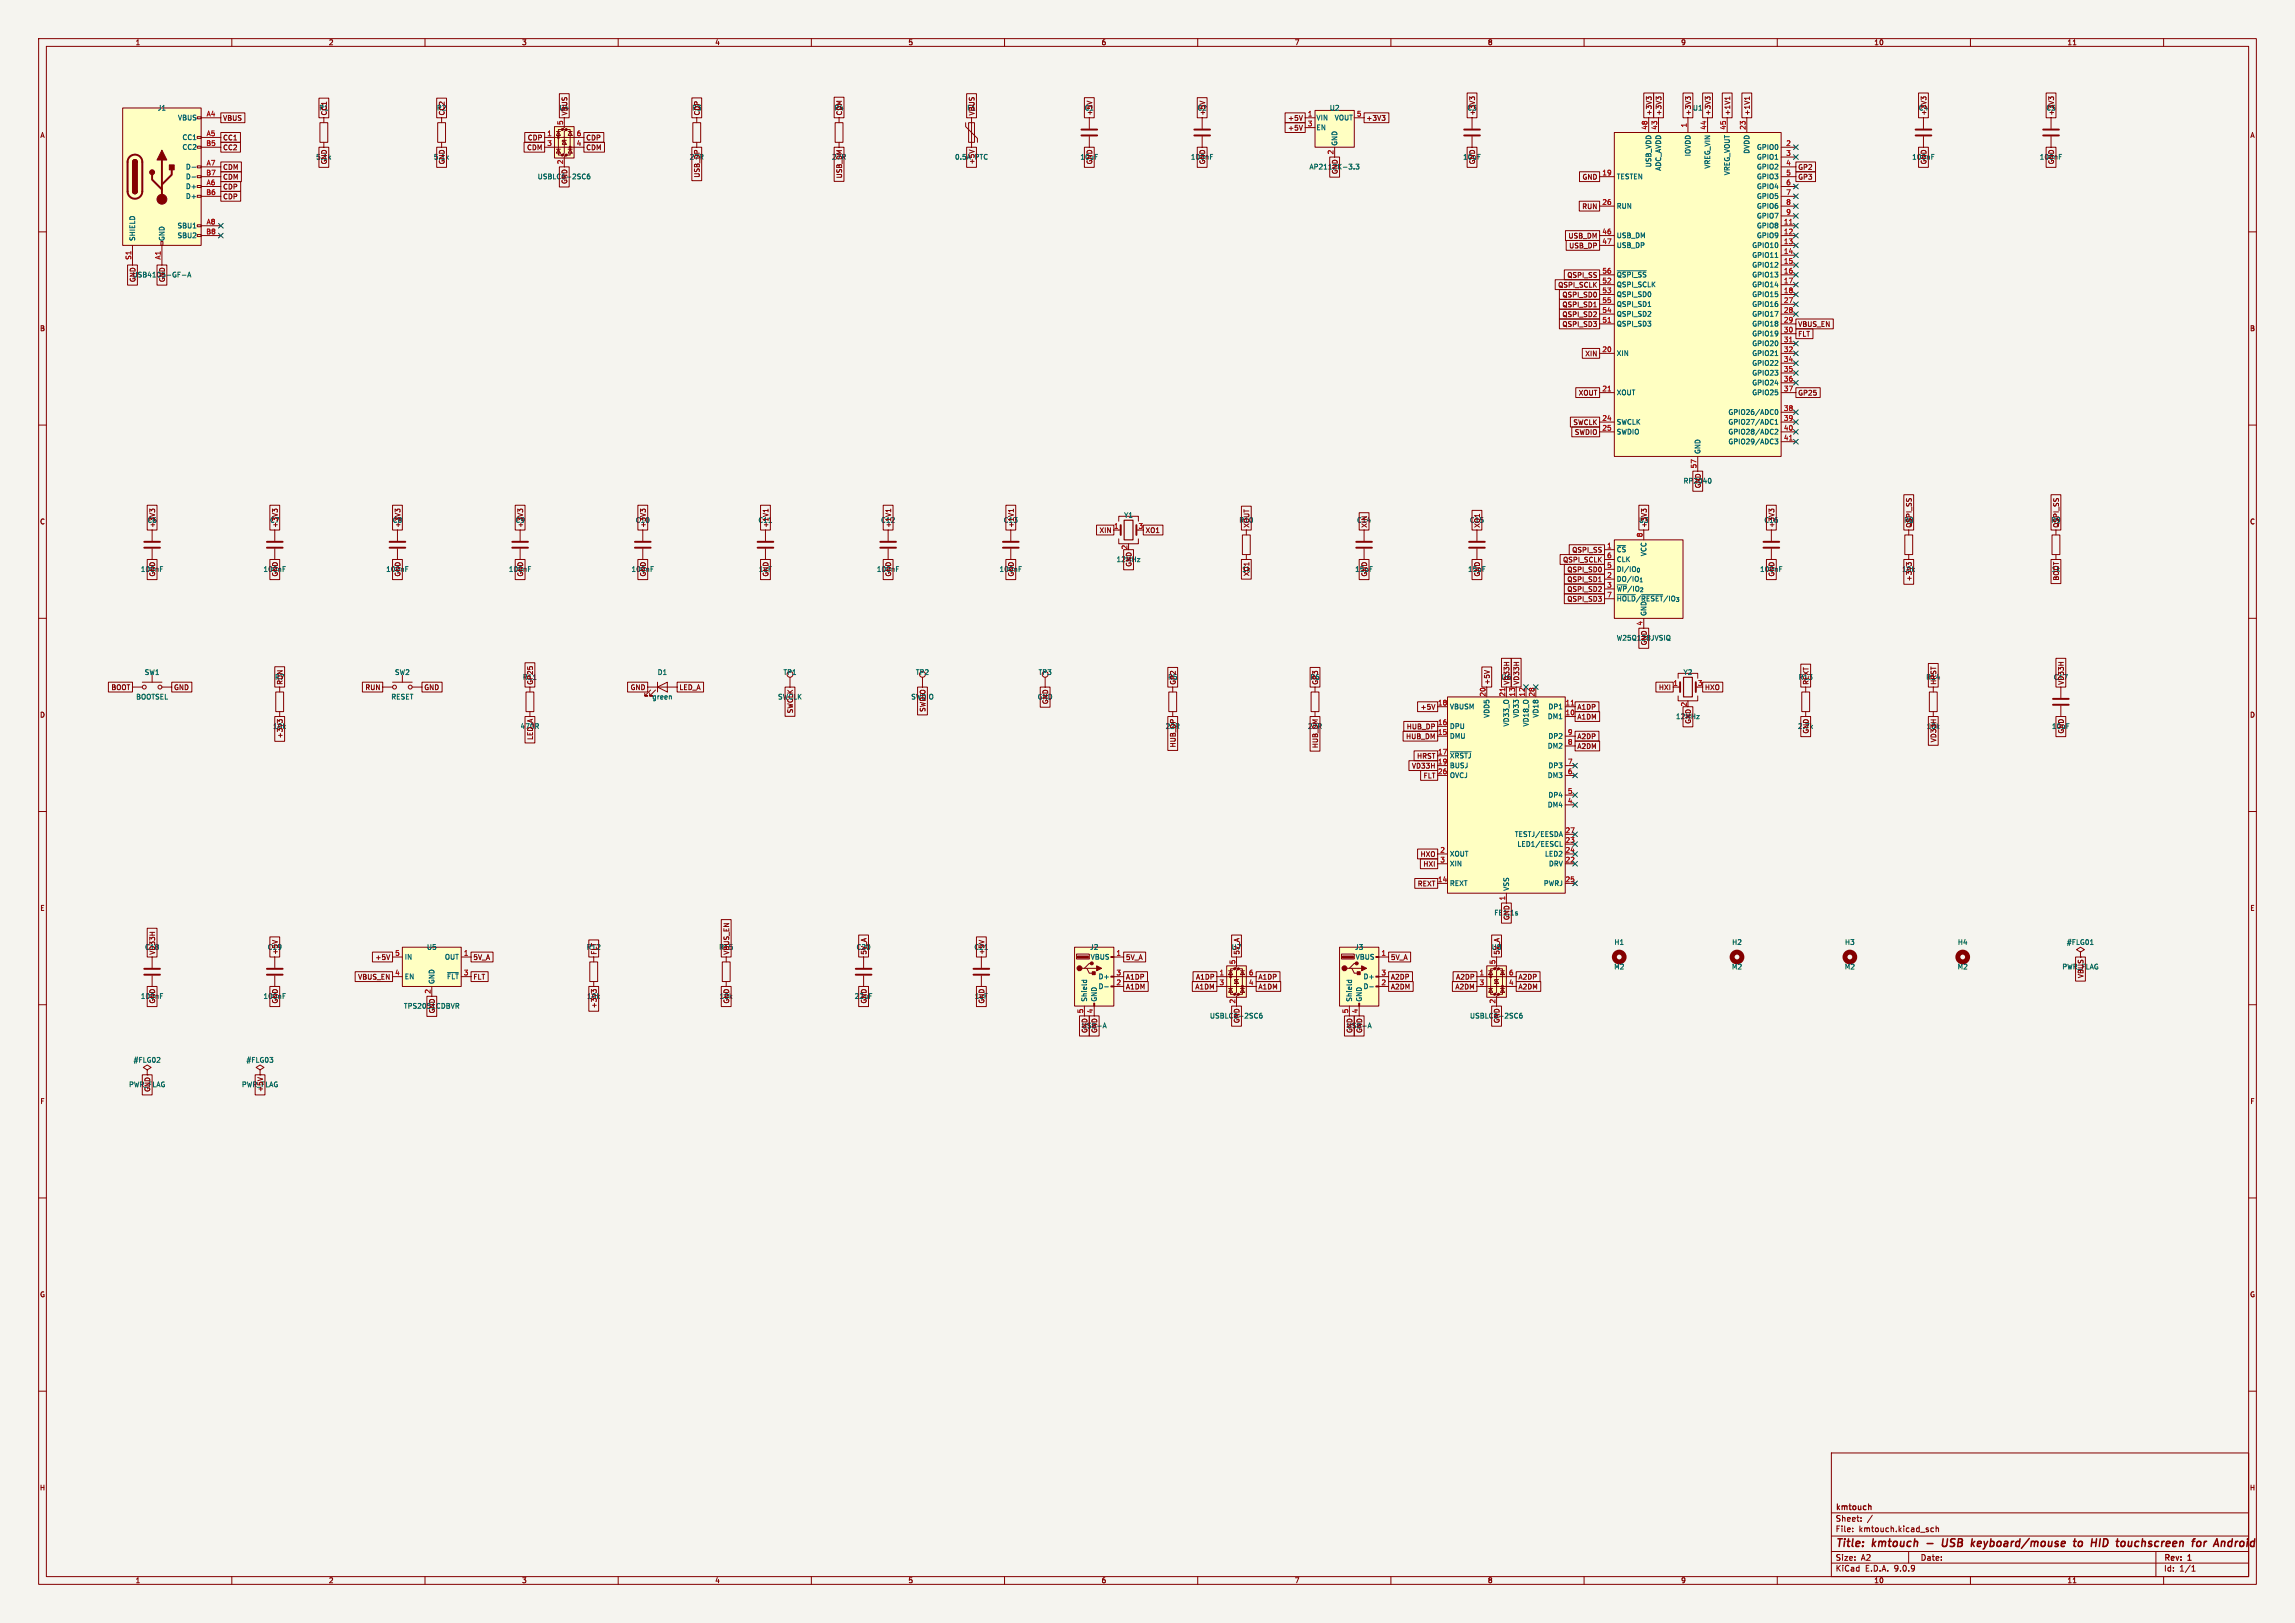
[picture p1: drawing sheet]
<svg xmlns="http://www.w3.org/2000/svg" width="594mm" height="420mm" viewBox="0 0 594 420" stroke-linecap="round" stroke-linejoin="round" font-family="sans-serif">
<defs><g id="words">
<g font-size="2.8" fill="#840000">
<text x="475" y="400.9">Title:</text>
<text x="484.7" y="400.9">kmtouch</text>
<text x="504.4" y="400.9">USB</text>
<text x="512.7" y="400.9">keyboard/mouse</text>
<text x="540.1" y="400.9">to</text>
<text x="545.3" y="400.9">HID</text>
<text x="552.7" y="400.9">touchscreen</text>
<text x="573.1" y="400.9">for</text>
<text x="579.6" y="400.9">Android</text>
</g>
<g font-size="2.1" fill="#840000">
<text x="475" y="394">Sheet:</text>
<text x="475" y="391.2">kmtouch</text>
<text x="475" y="396.7">File:</text>
<text x="481.1" y="396.7">kmtouch.kicad_sch</text>
<text x="475" y="406.9">KiCad</text>
<text x="475" y="404.1">Size:</text>
<text x="481.7" y="404.1">A2</text>
<text x="482.7" y="406.9">E.D.A.</text>
<text x="490.3" y="406.9">9.0.9</text>
<text x="497" y="404.1">Date:</text>
<text x="560" y="404.3">Rev:</text>
<text x="560" y="406.9">Id:</text>
<text x="564.1" y="406.9">1/1</text>
<text x="566.4" y="404.3">1</text>
</g>
<g font-size="1.8" fill="#840000">
<text x="35" y="11.9">1</text>
<text x="85" y="11.9">2</text>
<text x="135" y="11.9">3</text>
<text x="185" y="11.9">4</text>
<text x="235" y="11.9">5</text>
<text x="285" y="11.9">6</text>
<text x="335" y="11.9">7</text>
<text x="385" y="11.9">8</text>
<text x="435" y="11.9">9</text>
<text x="485" y="11.9">10</text>
<text x="535" y="11.9">11</text>
<text x="82.5" y="28.8">R1</text>
<text x="113" y="28.8">R2</text>
<text x="144.7" y="28.8">U4</text>
<text x="179" y="28.8">R3</text>
<text x="215.8" y="28.8">R4</text>
<text x="250.2" y="28.8">F1</text>
<text x="280.6" y="28.8">C1</text>
<text x="309.8" y="28.8">C2</text>
<text x="379.7" y="28.8">C3</text>
<text x="496.5" y="28.8">C4</text>
<text x="529.5" y="28.8">C5</text>
<text x="10.3" y="35.9">A</text>
<text x="57.6" y="31.4">VBUS</text>
<text x="84.8" y="30" transform="rotate(-90 84.8 30)">CC1</text>
<text x="115.3" y="30" transform="rotate(-90 115.3 30)">CC2</text>
<text x="147" y="30" transform="rotate(-90 147 30)">VBUS</text>
<text x="181.3" y="30" transform="rotate(-90 181.3 30)">CDP</text>
<text x="218.1" y="30" transform="rotate(-90 218.1 30)">CDM</text>
<text x="252.4" y="30" transform="rotate(-90 252.4 30)">VBUS</text>
<text x="282.9" y="30" transform="rotate(-90 282.9 30)">+5V</text>
<text x="312.1" y="30" transform="rotate(-90 312.1 30)">+5V</text>
<text x="333.3" y="31.4">+5V</text>
<text x="333.3" y="34">+5V</text>
<text x="353.5" y="31.4">+3V3</text>
<text x="382" y="30" transform="rotate(-90 382 30)">+3V3</text>
<text x="427.7" y="30" transform="rotate(-90 427.7 30)">+3V3</text>
<text x="430.2" y="30" transform="rotate(-90 430.2 30)">+3V3</text>
<text x="437.8" y="30" transform="rotate(-90 437.8 30)">+3V3</text>
<text x="442.9" y="30" transform="rotate(-90 442.9 30)">+3V3</text>
<text x="448" y="30" transform="rotate(-90 448 30)">+1V1</text>
<text x="453.1" y="30" transform="rotate(-90 453.1 30)">+1V1</text>
<text x="498.8" y="30" transform="rotate(-90 498.8 30)">+3V3</text>
<text x="531.8" y="30" transform="rotate(-90 531.8 30)">+3V3</text>
<text x="582.3" y="35.9">A</text>
<text x="57.6" y="36.5">CC1</text>
<text x="57.6" y="39.1">CC2</text>
<text x="81.7" y="41.5">5.1k</text>
<text x="112.2" y="41.5">5.1k</text>
<text x="136.3" y="39.1">CDM</text>
<text x="136.5" y="36.5">CDP</text>
<text x="151.6" y="36.5">CDP</text>
<text x="151.6" y="39.1">CDM</text>
<text x="178.4" y="41.5">27R</text>
<text x="215.2" y="41.5">27R</text>
<text x="279.5" y="41.5">10uF</text>
<text x="378.6" y="41.5">10uF</text>
<text x="57.6" y="44.1">CDM</text>
<text x="57.6" y="46.7">CDM</text>
<text x="84.8" y="42.7" transform="rotate(-90 84.8 42.7)">GND</text>
<text x="115.3" y="42.7" transform="rotate(-90 115.3 42.7)">GND</text>
<text x="147" y="47.7" transform="rotate(-90 147 47.7)">GND</text>
<text x="181.3" y="46.1" transform="rotate(-90 181.3 46.1)">USB_DP</text>
<text x="218.1" y="46.3" transform="rotate(-90 218.1 46.3)">USB_DM</text>
<text x="252.4" y="42.7" transform="rotate(-90 252.4 42.7)">+5V</text>
<text x="282.9" y="42.7" transform="rotate(-90 282.9 42.7)">GND</text>
<text x="312.1" y="42.7" transform="rotate(-90 312.1 42.7)">GND</text>
<text x="346.4" y="45.2" transform="rotate(-90 346.4 45.2)">GND</text>
<text x="382" y="42.7" transform="rotate(-90 382 42.7)">GND</text>
<text x="409.5" y="46.7">GND</text>
<text x="465.3" y="46.7">GP3</text>
<text x="465.3" y="44.1">GP2</text>
<text x="498.8" y="42.7" transform="rotate(-90 498.8 42.7)">GND</text>
<text x="531.8" y="42.7" transform="rotate(-90 531.8 42.7)">GND</text>
<text x="57.6" y="51.8">CDP</text>
<text x="57.6" y="49.2">CDP</text>
<text x="409.4" y="54.3">RUN</text>
<text x="405.8" y="61.9">USB_DM</text>
<text x="406" y="64.5">USB_DP</text>
<text x="35.2" y="73.1" transform="rotate(-90 35.2 73.1)">GND</text>
<text x="42.9" y="73.1" transform="rotate(-90 42.9 73.1)">GND</text>
<text x="403.2" y="74.6">QSPI_SCLK</text>
<text x="404.3" y="77.2">QSPI_SD0</text>
<text x="405.5" y="72.1">QSPI_SS</text>
<text x="404.3" y="82.2">QSPI_SD2</text>
<text x="404.3" y="79.7">QSPI_SD1</text>
<text x="10.3" y="85.9">B</text>
<text x="404.3" y="84.8">QSPI_SD3</text>
<text x="465.3" y="84.8">VBUS_EN</text>
<text x="465.3" y="87.3">FLT</text>
<text x="582.3" y="85.9">B</text>
<text x="410.2" y="92.4">XIN</text>
<text x="408.5" y="102.6">XOUT</text>
<text x="465.3" y="102.6">GP25</text>
<text x="407.1" y="110.2">SWCLK</text>
<text x="407.5" y="112.7">SWDIO</text>
<text x="440.4" y="126.5" transform="rotate(-90 440.4 126.5)">GND</text>
<text x="10.3" y="135.9">C</text>
<text x="38" y="135.5">C6</text>
<text x="40.3" y="136.7" transform="rotate(-90 40.3 136.7)">+3V3</text>
<text x="69.8" y="135.5">C7</text>
<text x="72.1" y="136.7" transform="rotate(-90 72.1 136.7)">+3V3</text>
<text x="101.5" y="135.5">C8</text>
<text x="103.8" y="136.7" transform="rotate(-90 103.8 136.7)">+3V3</text>
<text x="133.3" y="135.5">C9</text>
<text x="135.6" y="136.7" transform="rotate(-90 135.6 136.7)">+3V3</text>
<text x="164.4" y="135.5">C10</text>
<text x="167.3" y="136.7" transform="rotate(-90 167.3 136.7)">+3V3</text>
<text x="196.2" y="135.5">C11</text>
<text x="199.1" y="136.7" transform="rotate(-90 199.1 136.7)">+1V1</text>
<text x="227.9" y="135.5">C12</text>
<text x="230.8" y="136.7" transform="rotate(-90 230.8 136.7)">+1V1</text>
<text x="259.7" y="135.5">C13</text>
<text x="262.6" y="136.7" transform="rotate(-90 262.6 136.7)">+1V1</text>
<text x="320.6" y="135.5">R10</text>
<text x="323.5" y="136.7" transform="rotate(-90 323.5 136.7)">XOUT</text>
<text x="354" y="136.7" transform="rotate(-90 354 136.7)">XIN</text>
<text x="380.3" y="135.5">C15</text>
<text x="383.2" y="136.7" transform="rotate(-90 383.2 136.7)">XO1</text>
<text x="424.1" y="135.5">U3</text>
<text x="426.4" y="136.7" transform="rotate(-90 426.4 136.7)">+3V3</text>
<text x="456.5" y="135.5">C16</text>
<text x="459.4" y="136.7" transform="rotate(-90 459.4 136.7)">+3V3</text>
<text x="492.7" y="135.5">R8</text>
<text x="495" y="136.7" transform="rotate(-90 495 136.7)">QSPI_SS</text>
<text x="530.8" y="135.5">R9</text>
<text x="533.1" y="136.7" transform="rotate(-90 533.1 136.7)">QSPI_SS</text>
<text x="582.3" y="135.9">C</text>
<text x="284.5" y="138.1">XIN</text>
<text x="296.4" y="138.1">XO1</text>
<text x="406.8" y="143.2">QSPI_SS</text>
<text x="40.3" y="149.3" transform="rotate(-90 40.3 149.3)">GND</text>
<text x="72.1" y="149.3" transform="rotate(-90 72.1 149.3)">GND</text>
<text x="103.8" y="149.3" transform="rotate(-90 103.8 149.3)">GND</text>
<text x="135.6" y="149.3" transform="rotate(-90 135.6 149.3)">GND</text>
<text x="167.3" y="149.3" transform="rotate(-90 167.3 149.3)">GND</text>
<text x="196.3" y="148.2">1uF</text>
<text x="199.1" y="149.3" transform="rotate(-90 199.1 149.3)">GND</text>
<text x="230.8" y="149.3" transform="rotate(-90 230.8 149.3)">GND</text>
<text x="262.6" y="149.3" transform="rotate(-90 262.6 149.3)">GND</text>
<text x="293.1" y="146.8" transform="rotate(-90 293.1 146.8)">GND</text>
<text x="321.4" y="148.2">1k</text>
<text x="323.5" y="149.2" transform="rotate(-90 323.5 149.2)">XO1</text>
<text x="354" y="149.3" transform="rotate(-90 354 149.3)">GND</text>
<text x="383.2" y="149.3" transform="rotate(-90 383.2 149.3)">GND</text>
<text x="404.5" y="145.7">QSPI_SCLK</text>
<text x="405.5" y="148.3">QSPI_SD0</text>
<text x="459.4" y="149.3" transform="rotate(-90 459.4 149.3)">GND</text>
<text x="492.2" y="148.2">10k</text>
<text x="530.9" y="148.2">1k</text>
<text x="405.5" y="153.4">QSPI_SD2</text>
<text x="405.5" y="155.9">QSPI_SD3</text>
<text x="405.5" y="150.8">QSPI_SD1</text>
<text x="495" y="150.5" transform="rotate(-90 495 150.5)">+3V3</text>
<text x="533.1" y="150.4" transform="rotate(-90 533.1 150.4)">BOOT</text>
<text x="426.4" y="167.1" transform="rotate(-90 426.4 167.1)">GND</text>
<text x="28.7" y="178.8">BOOT</text>
<text x="44.9" y="178.8">GND</text>
<text x="71" y="176.1">R7</text>
<text x="73.3" y="177.3" transform="rotate(-90 73.3 177.3)">RUN</text>
<text x="94.4" y="178.8">RUN</text>
<text x="109.7" y="178.8">GND</text>
<text x="135.2" y="176.1">R11</text>
<text x="138.1" y="177.3" transform="rotate(-90 138.1 177.3)">GP25</text>
<text x="163.1" y="178.8">GND</text>
<text x="175.7" y="178.8">LED_A</text>
<text x="302.2" y="176.1">R5</text>
<text x="304.5" y="177.3" transform="rotate(-90 304.5 177.3)">GP2</text>
<text x="339" y="176.1">R6</text>
<text x="341.3" y="177.3" transform="rotate(-90 341.3 177.3)">GP3</text>
<text x="385.8" y="177.3" transform="rotate(-90 385.8 177.3)">+5V</text>
<text x="388.5" y="176.1">U6</text>
<text x="390.8" y="177.3" transform="rotate(-90 390.8 177.3)">VD33H</text>
<text x="393.4" y="177.3" transform="rotate(-90 393.4 177.3)">VD33H</text>
<text x="429.2" y="178.8">HXI</text>
<text x="441.2" y="178.8">HXO</text>
<text x="465.4" y="176.1">R13</text>
<text x="468.3" y="177.3" transform="rotate(-90 468.3 177.3)">REXT</text>
<text x="498.4" y="176.1">R14</text>
<text x="501.3" y="177.3" transform="rotate(-90 501.3 177.3)">HRST</text>
<text x="531.5" y="176.1">C17</text>
<text x="534.4" y="177.3" transform="rotate(-90 534.4 177.3)">VD33H</text>
<text x="10.3" y="185.9">D</text>
<text x="205.4" y="184.7" transform="rotate(-90 205.4 184.7)">SWCLK</text>
<text x="235.7" y="181.2">SWDIO</text>
<text x="239.7" y="184.3" transform="rotate(-90 239.7 184.3)">SWDIO</text>
<text x="271.5" y="182.4" transform="rotate(-90 271.5 182.4)">GND</text>
<text x="367.6" y="183.8">+5V</text>
<text x="408.1" y="183.8">A1DP</text>
<text x="582.3" y="185.9">D</text>
<text x="70.6" y="188.8">10k</text>
<text x="73.3" y="191.2" transform="rotate(-90 73.3 191.2)">+3V3</text>
<text x="134.6" y="188.8">470R</text>
<text x="138.1" y="191.6" transform="rotate(-90 138.1 191.6)">LED_A</text>
<text x="301.6" y="188.8">22R</text>
<text x="338.4" y="188.8">22R</text>
<text x="363.8" y="191.5">HUB_DM</text>
<text x="364" y="188.9">HUB_DP</text>
<text x="408.1" y="186.4">A1DM</text>
<text x="408.1" y="191.5">A2DP</text>
<text x="437.8" y="187.4" transform="rotate(-90 437.8 187.4)">GND</text>
<text x="465.2" y="188.8">2.7k</text>
<text x="468.3" y="190" transform="rotate(-90 468.3 190)">GND</text>
<text x="498.6" y="188.8">10k</text>
<text x="531" y="188.8">10uF</text>
<text x="534.4" y="190" transform="rotate(-90 534.4 190)">GND</text>
<text x="304.5" y="193.5" transform="rotate(-90 304.5 193.5)">HUB_DP</text>
<text x="341.3" y="193.7" transform="rotate(-90 341.3 193.7)">HUB_DM</text>
<text x="366.7" y="196.5">HRST</text>
<text x="408.1" y="194">A2DM</text>
<text x="501.3" y="192.2" transform="rotate(-90 501.3 192.2)">VD33H</text>
<text x="365.3" y="199.1">VD33H</text>
<text x="368.3" y="201.6">FLT</text>
<text x="367.6" y="221.9">HXO</text>
<text x="368.3" y="224.5">HXI</text>
<text x="366.8" y="229.6">REXT</text>
<text x="10.3" y="235.9">E</text>
<text x="390.8" y="238.2" transform="rotate(-90 390.8 238.2)">GND</text>
<text x="582.3" y="235.9">E</text>
<text x="37.4" y="246">C18</text>
<text x="186" y="246">R15</text>
<text x="221.6" y="246">C20</text>
<text x="252.1" y="246">C21</text>
<text x="318.7" y="246">U7</text>
<text x="386" y="246">U8</text>
<text x="40.3" y="247.2" transform="rotate(-90 40.3 247.2)">VD33H</text>
<text x="72.1" y="247.2" transform="rotate(-90 72.1 247.2)">+5V</text>
<text x="97" y="248.6">+5V</text>
<text x="122.4" y="248.6">5V_A</text>
<text x="154.6" y="247.2" transform="rotate(-90 154.6 247.2)">FLT</text>
<text x="188.9" y="247.2" transform="rotate(-90 188.9 247.2)">VBUS_EN</text>
<text x="224.5" y="247.2" transform="rotate(-90 224.5 247.2)">5V_A</text>
<text x="255" y="247.2" transform="rotate(-90 255 247.2)">+5V</text>
<text x="291.3" y="248.6">5V_A</text>
<text x="321" y="247.2" transform="rotate(-90 321 247.2)">5V_A</text>
<text x="359.9" y="248.6">5V_A</text>
<text x="388.3" y="247.2" transform="rotate(-90 388.3 247.2)">5V_A</text>
<text x="92.6" y="253.7">VBUS_EN</text>
<text x="122.4" y="253.7">FLT</text>
<text x="291.3" y="256.2">A1DM</text>
<text x="291.3" y="253.7">A1DP</text>
<text x="309.3" y="256.2">A1DM</text>
<text x="309.4" y="253.7">A1DP</text>
<text x="325.6" y="256.2">A1DM</text>
<text x="325.6" y="253.7">A1DP</text>
<text x="359.9" y="253.7">A2DP</text>
<text x="359.9" y="256.2">A2DM</text>
<text x="376.6" y="256.2">A2DM</text>
<text x="376.8" y="253.7">A2DP</text>
<text x="392.9" y="256.2">A2DM</text>
<text x="392.9" y="253.7">A2DP</text>
<text x="539.4" y="253.2" transform="rotate(-90 539.4 253.2)">VBUS</text>
<text x="40.3" y="259.8" transform="rotate(-90 40.3 259.8)">GND</text>
<text x="72.1" y="259.8" transform="rotate(-90 72.1 259.8)">GND</text>
<text x="112.7" y="262.4" transform="rotate(-90 112.7 262.4)">GND</text>
<text x="151.8" y="258.7">10k</text>
<text x="154.6" y="261" transform="rotate(-90 154.6 261)">+3V3</text>
<text x="186.1" y="258.7">10k</text>
<text x="188.9" y="259.8" transform="rotate(-90 188.9 259.8)">GND</text>
<text x="224.5" y="259.8" transform="rotate(-90 224.5 259.8)">GND</text>
<text x="252.2" y="258.7">1uF</text>
<text x="255" y="259.8" transform="rotate(-90 255 259.8)">GND</text>
<text x="281.6" y="267.4" transform="rotate(-90 281.6 267.4)">GND</text>
<text x="284.2" y="267.4" transform="rotate(-90 284.2 267.4)">GND</text>
<text x="321" y="264.9" transform="rotate(-90 321 264.9)">GND</text>
<text x="350.2" y="267.4" transform="rotate(-90 350.2 267.4)">GND</text>
<text x="352.7" y="267.4" transform="rotate(-90 352.7 267.4)">GND</text>
<text x="388.3" y="264.9" transform="rotate(-90 388.3 264.9)">GND</text>
<text x="10.3" y="285.9">F</text>
<text x="39.1" y="282.7" transform="rotate(-90 39.1 282.7)">GND</text>
<text x="68.3" y="282.7" transform="rotate(-90 68.3 282.7)">+5V</text>
<text x="582.3" y="285.9">F</text>
<text x="10.3" y="335.9">G</text>
<text x="582.3" y="335.9">G</text>
<text x="10.2" y="385.9">H</text>
<text x="582.2" y="385.9">H</text>
<text x="35" y="409.9">1</text>
<text x="85" y="409.9">2</text>
<text x="135" y="409.9">3</text>
<text x="185" y="409.9">4</text>
<text x="235" y="409.9">5</text>
<text x="285" y="409.9">6</text>
<text x="335" y="409.9">7</text>
<text x="385" y="409.9">8</text>
<text x="435" y="409.9">9</text>
<text x="485" y="409.9">10</text>
<text x="535" y="409.9">11</text>
</g>
<g font-size="1.8" fill="#006464">
<text x="40.7" y="28.8">J1</text>
<text x="344.1" y="28.8">U2</text>
<text x="438" y="28.8">U1</text>
<text x="46" y="31.3">VBUS</text>
<text x="340.6" y="31.3">VIN</text>
<text x="340.6" y="33.9">EN</text>
<text x="345.3" y="31.3">VOUT</text>
<text x="47.1" y="36.4">CC1</text>
<text x="47.1" y="39">CC2</text>
<text x="247.1" y="41.5">0.5A</text>
<text x="252.3" y="41.5">PTC</text>
<text x="308.1" y="41.5">100nF</text>
<text x="346.3" y="37.8" transform="rotate(-90 346.3 37.8)">GND</text>
<text x="437.7" y="40.6" transform="rotate(-90 437.7 40.6)">IOVDD</text>
<text x="453" y="39.9" transform="rotate(-90 453 39.9)">DVDD</text>
<text x="454.6" y="39">GPIO0</text>
<text x="454.6" y="41.5">GPIO1</text>
<text x="494.8" y="41.5">100nF</text>
<text x="527.8" y="41.5">100nF</text>
<text x="48" y="44">D-</text>
<text x="48" y="46.6">D-</text>
<text x="139.1" y="46.6">USBLC6-2SC6</text>
<text x="338.8" y="44">AP2112K-3.3</text>
<text x="418.3" y="46.6">TESTEN</text>
<text x="427.6" y="43.4" transform="rotate(-90 427.6 43.4)">USB_VDD</text>
<text x="430.1" y="44.3" transform="rotate(-90 430.1 44.3)">ADC_AVDD</text>
<text x="442.8" y="43.8" transform="rotate(-90 442.8 43.8)">VREG_VIN</text>
<text x="447.9" y="45.5" transform="rotate(-90 447.9 45.5)">VREG_VOUT</text>
<text x="454.6" y="44">GPIO2</text>
<text x="454.6" y="46.6">GPIO3</text>
<text x="48" y="49.1">D+</text>
<text x="48" y="51.7">D+</text>
<text x="454.6" y="49.1">GPIO4</text>
<text x="454.6" y="51.7">GPIO5</text>
<text x="45.8" y="59.3">SBU1</text>
<text x="418.3" y="54.2">RUN</text>
<text x="454.6" y="54.2">GPIO6</text>
<text x="454.6" y="56.7">GPIO7</text>
<text x="454.6" y="59.3">GPIO8</text>
<text x="35.2" y="62.5" transform="rotate(-90 35.2 62.5)">SHIELD</text>
<text x="42.8" y="62.5" transform="rotate(-90 42.8 62.5)">GND</text>
<text x="45.8" y="61.8">SBU2</text>
<text x="418.3" y="61.8">USB_DM</text>
<text x="418.3" y="64.4">USB_DP</text>
<text x="453.4" y="64.4">GPIO10</text>
<text x="454.6" y="61.8">GPIO9</text>
<text x="34.2" y="72">USB4105-GF-A</text>
<text x="418.3" y="72">~{QSPI_SS}</text>
<text x="453.4" y="66.9">GPIO11</text>
<text x="453.4" y="69.4">GPIO12</text>
<text x="453.4" y="72">GPIO13</text>
<text x="418.3" y="74.5">QSPI_SCLK</text>
<text x="418.3" y="77.1">QSPI_SD0</text>
<text x="453.4" y="74.5">GPIO14</text>
<text x="453.4" y="77.1">GPIO15</text>
<text x="418.3" y="79.6">QSPI_SD1</text>
<text x="418.3" y="82.1">QSPI_SD2</text>
<text x="453.4" y="79.6">GPIO16</text>
<text x="453.4" y="82.1">GPIO17</text>
<text x="418.3" y="84.7">QSPI_SD3</text>
<text x="453.4" y="84.7">GPIO18</text>
<text x="453.4" y="87.2">GPIO19</text>
<text x="453.4" y="89.8">GPIO20</text>
<text x="418.3" y="92.3">XIN</text>
<text x="453.4" y="92.3">GPIO21</text>
<text x="453.4" y="94.8">GPIO22</text>
<text x="453.4" y="97.4">GPIO23</text>
<text x="453.4" y="99.9">GPIO24</text>
<text x="418.3" y="102.5">XOUT</text>
<text x="447.2" y="107.5">GPIO26/ADC0</text>
<text x="453.4" y="102.5">GPIO25</text>
<text x="418.3" y="110.1">SWCLK</text>
<text x="418.3" y="112.6">SWDIO</text>
<text x="447.2" y="110.1">GPIO27/ADC1</text>
<text x="447.2" y="112.6">GPIO28/ADC2</text>
<text x="440.3" y="117.6" transform="rotate(-90 440.3 117.6)">GND</text>
<text x="447.2" y="115.2">GPIO29/ADC3</text>
<text x="435.6" y="125.3">RP2040</text>
<text x="290.8" y="134.2">Y1</text>
<text x="351.1" y="135.5">C14</text>
<text x="418.3" y="143.1">~{CS}</text>
<text x="36.3" y="148.2">100nF</text>
<text x="68.1" y="148.2">100nF</text>
<text x="99.8" y="148.2">100nF</text>
<text x="131.6" y="148.2">100nF</text>
<text x="163.3" y="148.2">100nF</text>
<text x="226.8" y="148.2">100nF</text>
<text x="258.6" y="148.2">100nF</text>
<text x="288.9" y="145.6">12MHz</text>
<text x="350.6" y="148.2">15pF</text>
<text x="379.8" y="148.2">15pF</text>
<text x="418.3" y="145.6">CLK</text>
<text x="418.3" y="148.2">DI/IO_{0}</text>
<text x="426.3" y="144" transform="rotate(-90 426.3 144)">VCC</text>
<text x="455.4" y="148.2">100nF</text>
<text x="418.3" y="150.7">DO/IO_{1}</text>
<text x="418.3" y="153.3">~{WP}/IO_{2}</text>
<text x="418.3" y="155.8">~{HOLD}/~{RESET}/IO_{3}</text>
<text x="426.3" y="159.5" transform="rotate(-90 426.3 159.5)">GND</text>
<text x="418.3" y="166">W25Q128JVSIQ</text>
<text x="37.3" y="174.9">SW1</text>
<text x="102.1" y="174.9">SW2</text>
<text x="170.1" y="174.9">D1</text>
<text x="202.6" y="174.9">TP1</text>
<text x="236.9" y="174.9">TP2</text>
<text x="268.7" y="174.9">TP3</text>
<text x="435.6" y="174.9">Y2</text>
<text x="35.1" y="181.2">BOOTSEL</text>
<text x="101.2" y="181.2">RESET</text>
<text x="168.7" y="181.2">green</text>
<text x="201.3" y="181.2">SWCLK</text>
<text x="268.5" y="181.2">GND</text>
<text x="375.2" y="183.7">VBUSM</text>
<text x="385.7" y="185.9" transform="rotate(-90 385.7 185.9)">VDD5</text>
<text x="393.3" y="185.8" transform="rotate(-90 393.3 185.8)">VD33</text>
<text x="398.4" y="185.8" transform="rotate(-90 398.4 185.8)">VD18</text>
<text x="400.7" y="183.7">DP1</text>
<text x="375.2" y="188.8">DPU</text>
<text x="375.2" y="191.4">DMU</text>
<text x="390.8" y="188.1" transform="rotate(-90 390.8 188.1)">VD33_O</text>
<text x="395.8" y="188.1" transform="rotate(-90 395.8 188.1)">VD18_O</text>
<text x="400.5" y="186.3">DM1</text>
<text x="400.7" y="191.4">DP2</text>
<text x="433.7" y="186.3">12MHz</text>
<text x="375.2" y="196.4">~{XRSTJ}</text>
<text x="400.5" y="193.9">DM2</text>
<text x="375.2" y="199">BUSJ</text>
<text x="375.2" y="201.5">OVCJ</text>
<text x="400.5" y="201.5">DM3</text>
<text x="400.7" y="199">DP3</text>
<text x="400.5" y="209.1">DM4</text>
<text x="400.7" y="206.6">DP4</text>
<text x="375.2" y="221.8">XOUT</text>
<text x="392" y="216.8">TESTJ/EESDA</text>
<text x="392.6" y="219.3">LED1/EESCL</text>
<text x="399.8" y="221.8">LED2</text>
<text x="375.2" y="224.4">XIN</text>
<text x="400.8" y="224.4">DRV</text>
<text x="375.2" y="229.5">REXT</text>
<text x="390.8" y="230.6" transform="rotate(-90 390.8 230.6)">VSS</text>
<text x="399.5" y="229.5">PWRJ</text>
<text x="386.6" y="237.1">FE1.1s</text>
<text x="69.2" y="246">C19</text>
<text x="110.4" y="246">U5</text>
<text x="151.7" y="246">R12</text>
<text x="282" y="246">J2</text>
<text x="350.6" y="246">J3</text>
<text x="417.7" y="244.7">H1</text>
<text x="448.2" y="244.7">H2</text>
<text x="477.4" y="244.7">H3</text>
<text x="506.6" y="244.7">H4</text>
<text x="534.8" y="244.7">#FLG01</text>
<text x="104.6" y="248.5">IN</text>
<text x="115" y="248.5">OUT</text>
<text x="282.2" y="248.5">VBUS</text>
<text x="350.8" y="248.5">VBUS</text>
<text x="417.7" y="251.1">M2</text>
<text x="448.1" y="251.1">M2</text>
<text x="477.4" y="251.1">M2</text>
<text x="506.6" y="251.1">M2</text>
<text x="533.7" y="251.1">PWR_FLAG</text>
<text x="104.6" y="253.6">EN</text>
<text x="112.6" y="254.8" transform="rotate(-90 112.6 254.8)">GND</text>
<text x="115.6" y="253.6">~{FLT}</text>
<text x="284.2" y="253.6">D+</text>
<text x="284.2" y="256.1">D-</text>
<text x="352.8" y="253.6">D+</text>
<text x="352.8" y="256.1">D-</text>
<text x="36.3" y="258.7">100nF</text>
<text x="68.1" y="258.7">100nF</text>
<text x="104.4" y="261.2">TPS2051CDBVR</text>
<text x="221.1" y="258.7">22uF</text>
<text x="281.5" y="259.3" transform="rotate(-90 281.5 259.3)">Shield</text>
<text x="284.1" y="259.3" transform="rotate(-90 284.1 259.3)">GND</text>
<text x="313" y="263.8">USBLC6-2SC6</text>
<text x="350.1" y="259.3" transform="rotate(-90 350.1 259.3)">Shield</text>
<text x="352.7" y="259.3" transform="rotate(-90 352.7 259.3)">GND</text>
<text x="380.4" y="263.8">USBLC6-2SC6</text>
<text x="34.5" y="275.2">#FLG02</text>
<text x="63.7" y="275.2">#FLG03</text>
<text x="33.3" y="281.5">PWR_FLAG</text>
<text x="62.5" y="281.5">PWR_FLAG</text>
</g>
<g font-size="1.8" fill="#a90000">
<text x="53.4" y="30.2">A4</text>
<text x="53.4" y="35.3">A5</text>
<text x="141.5" y="35.3">1</text>
<text x="145.8" y="32.5" transform="rotate(-90 145.8 32.5)">5</text>
<text x="149.2" y="35.3">6</text>
<text x="338.4" y="30.2">1</text>
<text x="338.4" y="32.8">3</text>
<text x="351.1" y="30.2">5</text>
<text x="426.5" y="33.7" transform="rotate(-90 426.5 33.7)">48</text>
<text x="429" y="33.7" transform="rotate(-90 429 33.7)">43</text>
<text x="436.6" y="33.1" transform="rotate(-90 436.6 33.1)">1</text>
<text x="441.7" y="33.7" transform="rotate(-90 441.7 33.7)">44</text>
<text x="446.8" y="33.7" transform="rotate(-90 446.8 33.7)">45</text>
<text x="451.9" y="33.7" transform="rotate(-90 451.9 33.7)">23</text>
<text x="53.3" y="37.8">B5</text>
<text x="141.5" y="37.8">3</text>
<text x="149.2" y="37.8">4</text>
<text x="345.2" y="40.1" transform="rotate(-90 345.2 40.1)">2</text>
<text x="462.2" y="37.8">2</text>
<text x="462.2" y="40.4">3</text>
<text x="53.3" y="45.5">B7</text>
<text x="53.4" y="42.9">A7</text>
<text x="145.8" y="42.6" transform="rotate(-90 145.8 42.6)">2</text>
<text x="414.6" y="45.5">19</text>
<text x="462.2" y="42.9">4</text>
<text x="462.2" y="45.5">5</text>
<text x="53.3" y="50.5">B6</text>
<text x="53.4" y="48">A6</text>
<text x="414.6" y="53.1">26</text>
<text x="462.2" y="48">6</text>
<text x="462.2" y="50.5">7</text>
<text x="462.2" y="53.1">8</text>
<text x="53.4" y="58.2">A8</text>
<text x="461.6" y="58.2">11</text>
<text x="462.2" y="55.6">9</text>
<text x="53.3" y="60.7">B8</text>
<text x="414.6" y="60.7">46</text>
<text x="414.6" y="63.2">47</text>
<text x="461.6" y="60.7">12</text>
<text x="461.6" y="63.2">13</text>
<text x="461.6" y="65.8">14</text>
<text x="34" y="67.4" transform="rotate(-90 34 67.4)">S1</text>
<text x="41.7" y="67.3" transform="rotate(-90 41.7 67.3)">A1</text>
<text x="414.6" y="70.9">56</text>
<text x="461.6" y="68.3">15</text>
<text x="461.6" y="70.9">16</text>
<text x="414.6" y="73.4">52</text>
<text x="414.6" y="75.9">53</text>
<text x="461.6" y="73.4">17</text>
<text x="461.6" y="75.9">18</text>
<text x="414.6" y="78.5">55</text>
<text x="414.6" y="81">54</text>
<text x="414.6" y="83.6">51</text>
<text x="461.6" y="78.5">27</text>
<text x="461.6" y="81">28</text>
<text x="461.6" y="83.6">29</text>
<text x="461.6" y="86.1">30</text>
<text x="461.6" y="88.6">31</text>
<text x="414.6" y="91.2">20</text>
<text x="461.6" y="91.2">32</text>
<text x="461.6" y="93.7">34</text>
<text x="414.6" y="101.3">21</text>
<text x="461.6" y="96.3">35</text>
<text x="461.6" y="98.8">36</text>
<text x="461.6" y="101.3">37</text>
<text x="461.6" y="106.4">38</text>
<text x="414.6" y="109">24</text>
<text x="414.6" y="111.5">25</text>
<text x="461.6" y="109">39</text>
<text x="461.6" y="111.5">40</text>
<text x="461.6" y="114">41</text>
<text x="439.2" y="121.3" transform="rotate(-90 439.2 121.3)">57</text>
<text x="288.2" y="136.9">1</text>
<text x="294.6" y="136.9">3</text>
<text x="291.8" y="142.3" transform="rotate(-90 291.8 142.3)">2</text>
<text x="415.9" y="142">1</text>
<text x="425.2" y="139.1" transform="rotate(-90 425.2 139.1)">8</text>
<text x="415.9" y="144.5">6</text>
<text x="415.9" y="147.1">5</text>
<text x="415.9" y="149.6">2</text>
<text x="415.9" y="152.1">3</text>
<text x="415.9" y="154.7">7</text>
<text x="425.2" y="162" transform="rotate(-90 425.2 162)">4</text>
<text x="433" y="177.5">1</text>
<text x="439.3" y="177.5">3</text>
<text x="372.1" y="182.6">18</text>
<text x="384.6" y="180.4" transform="rotate(-90 384.6 180.4)">20</text>
<text x="389.6" y="180.4" transform="rotate(-90 389.6 180.4)">21</text>
<text x="392.2" y="180.4" transform="rotate(-90 392.2 180.4)">13</text>
<text x="394.7" y="180.4" transform="rotate(-90 394.7 180.4)">12</text>
<text x="397.3" y="180.4" transform="rotate(-90 397.3 180.4)">28</text>
<text x="405.1" y="182.6">11</text>
<text x="405.1" y="185.2">10</text>
<text x="436.6" y="183" transform="rotate(-90 436.6 183)">2</text>
<text x="372.1" y="187.7">16</text>
<text x="372.1" y="190.2">15</text>
<text x="405.7" y="190.2">9</text>
<text x="372.1" y="195.3">17</text>
<text x="372.1" y="197.9">19</text>
<text x="405.7" y="192.8">8</text>
<text x="405.7" y="197.9">7</text>
<text x="372.1" y="200.4">26</text>
<text x="405.7" y="200.4">6</text>
<text x="405.7" y="205.5">5</text>
<text x="405.7" y="208">4</text>
<text x="405.1" y="215.6">27</text>
<text x="372.7" y="220.7">2</text>
<text x="405.1" y="218.2">23</text>
<text x="405.1" y="220.7">24</text>
<text x="372.7" y="223.3">3</text>
<text x="405.1" y="223.3">22</text>
<text x="372.1" y="228.3">14</text>
<text x="389.6" y="233.1" transform="rotate(-90 389.6 233.1)">1</text>
<text x="405.1" y="228.3">25</text>
<text x="102.2" y="247.4">5</text>
<text x="119.9" y="247.4">1</text>
<text x="288.9" y="247.4">1</text>
<text x="319.8" y="249.6" transform="rotate(-90 319.8 249.6)">5</text>
<text x="357.4" y="247.4">1</text>
<text x="387.1" y="249.6" transform="rotate(-90 387.1 249.6)">5</text>
<text x="102.2" y="252.5">4</text>
<text x="111.5" y="257.2" transform="rotate(-90 111.5 257.2)">2</text>
<text x="119.9" y="252.5">3</text>
<text x="288.9" y="252.5">3</text>
<text x="288.9" y="255">2</text>
<text x="315.5" y="252.5">1</text>
<text x="315.5" y="255">3</text>
<text x="323.1" y="252.5">6</text>
<text x="323.1" y="255">4</text>
<text x="357.4" y="252.5">3</text>
<text x="357.4" y="255">2</text>
<text x="382.8" y="252.5">1</text>
<text x="382.8" y="255">3</text>
<text x="390.5" y="252.5">6</text>
<text x="390.5" y="255">4</text>
<text x="280.4" y="262.3" transform="rotate(-90 280.4 262.3)">5</text>
<text x="283" y="262.3" transform="rotate(-90 283 262.3)">4</text>
<text x="319.8" y="259.8" transform="rotate(-90 319.8 259.8)">2</text>
<text x="349" y="262.3" transform="rotate(-90 349 262.3)">5</text>
<text x="351.5" y="262.3" transform="rotate(-90 351.5 262.3)">4</text>
<text x="387.1" y="259.8" transform="rotate(-90 387.1 259.8)">2</text>
</g>
</g></defs>
<path d="M0 0h594v420h-594z" fill="#f5f4ef" stroke="#f5f4ef" stroke-width=".26"/>
<g fill="none" stroke="#840000" stroke-width=".26">
<path d="M10 10h574v400h-574zM12 12h570v396h-570zM60 10v2M110 10v2M160 10v2M210 10v2M260 10v2M310 10v2M360 10v2M410 10v2M460 10v2M510 10v2"/>
<path d="M536.6 11.6h.7M560 10v2M10 60h2M582 60h2M10 110h2M582 110h2M288.3 137.2h1.8M289.6 134.9v-1.3h5v1.3M289.6 139.4v1.3h5v-1.3M321.6 138.4h2v5.1h-2zM322.6 137.2v1.2M382.3 137.2v2.8"/>
<path d="M458.5 137.2v2.8M292.1 140.7v.3M322.6 143.5v1.3M382.3 142v2.8M458.5 142v2.8M10 160h2M238.8 175.3v2.5M270.5 175.3v2.5M302.5 179.1h2v5.1h-2zM303.5 177.8v1.3M433.1 177.8h1.7M434.3 175.5v-1.3h5.1v1.3"/>
<path d="M582 160h2M303.5 184.2v1.2M434.3 180.1v1.3h5.1v-1.3M436.9 181.4v.2M10 210h2M582 210h2M10 260h2M582 260h2M10 310h2M582 310h2M10 360h2M474 376h108v32h-108z"/>
<path d="M582 360h2M474 397.5h108M474 391.5h108M479.5 396.2v.2M479.5 395.4v.2M481.7 393.5v.2M481.7 392.7v.2M484.6 392.1l-1.3 1.9M500.5 395.4h-.5l-.3 .3 .2 .6h.6M501.1 395.5l.6-.1v1M501.1 394.9v1.5M60 408v2"/>
<path d="M110 408v2M160 408v2M210 408v2M260 408v2M310 408v2M360 408v2M410 408v2M460 408v2M474 404.5h108M474 401.5h108M494 401.5v3M510 408v2"/>
<path d="M536.6 409.6h.7M558 401.5v6.5M560 408v2M567.3 406.6h.9M567.3 405.5l.4-.4v1.5"/>
</g>
<g fill="none" stroke="#840000" stroke-width=".4">
<path d="M498.8 399.4h1.5M502.9 398.2l-.1 1.8 .3 .2 .7-.2M512 399l-.2 .9 .2 .3M512.8 399.3l-1 .2M536.7 398.9h.7M537 398.2l-.2 1.7 .5 .3M538.1 399.1l.3-.2 .5 .2v.7l-.2 .3-.5 .1-.3-.2zM544.6 398.2l-.3 2h.5M551.8 398.9l-.2 1.3M570.6 398.9l-.2 1.3M571.1 398.9l-.6 .3M578.7 398.9l-.2 1.3"/>
<path d="M578.7 399.1l-.1 .1M551.7 400l-.6 .2"/>
</g>
<circle cx="449.6" cy="247.6" r="1.27" fill="none" stroke="#840000" stroke-width="1.3"/>
<path d="M290.1 135.9v2.5M294.1 135.9v2.5M380.2 140.2h4.1M380.2 141.7h4.1M456.4 140.2h4.1M456.4 141.7h4.1M434.8 176.5v2.6M438.9 176.5v2.6" fill="none" stroke="#840000" stroke-width=".51"/>
<path d="M291 134.6h2.2v5.1h-2.2zM435.7 175.3h2.3v5h-2.3z" fill="none" stroke="#840000" stroke-width=".3"/>
<path d="M460.6 147.2h.4M460.6 146.6h.6" fill="none" stroke="#006464" stroke-width=".26"/>
<path d="M417.8 139.7h17.8v20.3h-17.8z" fill="#ffffc2"/>
<g fill="none" stroke="#840000" stroke-width=".26">
<path d="M353.1 137.2v2.8M417.8 139.7h17.8v20.3h-17.8zM425.4 137.2v2.5M353.1 142v2.8M415.3 142.2h2.5M415.3 144.8h2.5M415.3 147.3h2.5M415.3 149.9h2.5M415.3 152.4h2.5M415.3 154.9h2.5M34.3 177.8h2.5M36.8 176.5h5.1"/>
<path d="M39.4 174.8v1.7M41.9 177.8h2.5M339.3 179.1h2.1v5.1h-2.1zM340.4 177.8v1.3M425.4 160v2.6M340.4 184.2v1.2"/>
<circle cx="37.3" cy="177.8" r=".51"/>
<circle cx="41.4" cy="177.8" r=".51"/>
</g>
<path d="M418.6 153.9h4.7M424.9 153.9h5.4M431.9 165.4l.4 .4M431.9 164.4l.3 .4v.7l-.3 .2" fill="none" stroke="#006464" stroke-width=".26"/>
<path d="M351 140.2h4.1M351 141.7h4.1" fill="none" stroke="#840000" stroke-width=".51"/>
<g fill="none" stroke="#840000" stroke-width="1.3">
<circle cx="419.1" cy="247.6" r="1.27"/>
<circle cx="478.8" cy="247.6" r="1.27"/>
</g>
<path d="M340.4 28.6h10.1v9.5h-10.1z" fill="#ffffc2"/>
<g fill="none" stroke="#840000" stroke-width=".26">
<path d="M179.3 31.8h2.1v5h-2.1zM180.3 30.5v1.3M180.3 36.8v1.3M216.2 31.8h2v5h-2zM217.2 30.5v1.3M217.2 36.8v1.3M249.9 31.8v1l3.1 3v1M250.7 31.8h1.5v5h-1.5zM251.5 30.5v7.6M281.9 30.5v2.8M281.9 35.3v2.8M311.1 30.5v2.8"/>
<path d="M311.1 35.3v2.8M337.8 30.5h2.6M337.8 33h2.6M340.4 28.6h10.1v9.5h-10.1zM345.4 38.1v2.5M350.5 30.5h2.6M497.8 30.5v2.8M497.8 35.3v2.8M530.9 30.5v2.8M530.9 35.3v2.8M166.4 137.2v2.8M198.1 137.2v2.8"/>
<path d="M229.9 137.2v2.8M261.6 137.2v2.8M493 138.4h2v5.1h-2zM494 137.2v1.2M531.1 138.4h2v5.1h-2zM532.1 137.2v1.2M166.4 142v2.8M198.1 142v2.8M229.9 142v2.8M261.6 142v2.8M494 143.5v1.3M532.1 143.5v1.3"/>
<path d="M167.6 177.8h7.7M168.4 178.6l-1.5 1.5h.7h-.7v-.8M169.7 178.6l-1.6 1.5h.8h-.8v-.8M170.2 177.8l2.5-1.3v2.6zM170.2 176.5v2.6M39.4 247.7v2.7M39.4 252.5v2.8M67.3 276.9l1-.7-1-.6-1 .6 1 .7v1.2M67.3 278.1h.1"/>
</g>
<g fill="none" stroke="#006464" stroke-width=".26">
<path d="M313.3 39.9h.6M500 39.9h.6M533 39.9h.6M313.3 40.6h.4M349.1 42.5h.8l-.4 .5M349.9 43.1v.5M350.5 43.6v.2M350.9 42.5h.8l-.4 .5 .4 .1v.5h-.8M500 40.6h.4M533 40.6h.4M199 135.2h.7M168.5 147.2h.4"/>
<path d="M168.5 146.6h.6M232 147.2h.4M232 146.6h.6M263.8 147.2h.4M263.8 146.6h.6M173.7 180.1l.1 .8M41.5 257.7h.4M41.5 257.1h.6"/>
</g>
<g fill="none" stroke="#840000" stroke-width=".51">
<path d="M279.9 33.5h4.1M279.9 35.1h4.1M309.1 33.5h4.1M309.1 35.1h4.1M495.8 33.5h4.1M495.8 35.1h4.1M528.8 33.5h4.1M528.8 35.1h4.1M164.3 140.2h4.1M164.3 141.7h4.1M196.1 140.2h4.1M196.1 141.7h4.1"/>
<path d="M227.8 140.2h4.1M227.8 141.7h4.1M259.6 140.2h4.1M259.6 141.7h4.1M37.3 250.7h4.1M37.3 252.2h4.1"/>
</g>
<path d="M143.5 32.8h5.1v8.1h-5.1z" fill="#ffffc2"/>
<g fill="#840000" stroke="#840000" stroke-width=".26">
<circle cx="144.5" cy="35.6" r=".25"/>
<circle cx="145.5" cy="33.5" r=".25"/>
<circle cx="145.5" cy="40.1" r=".25"/>
<circle cx="146.6" cy="33.5" r=".25"/>
<circle cx="146.6" cy="40.1" r=".25"/>
<circle cx="147.6" cy="38.1" r=".25"/>
</g>
<g fill="none" stroke="#840000" stroke-width=".26">
<path d="M141 35.6h10.1M141 38.1h10.1M143.5 32.8h5.1v8.1h-5.1zM144 38.6h1M144 34h1M144.5 34l.5 1.1h-1zM144.5 38.6l.5 1h-1zM145.5 33.5h-1v6.6h1M146 30.5v2.5l-.5 .5h1.1l-.6 .5v5.6l-.5 .5h1.1l-.6 .5v2.6M146 36.3l.6 1h-1.1zM146.6 36.3h-1.1v.4M146.6 33.5h1v6.6h-1"/>
<path d="M147.1 38.6h1M147.1 34h1M147.6 34l.5 1.1h-1zM147.6 38.6l.5 1h-1zM71.4 179.1h2v5.1h-2zM72.4 177.8v1.3M99.1 177.8h2.5M101.6 176.5h5.1M104.1 174.8v1.7M106.7 177.8h2.5M72.4 184.2v1.2M38.1 276.9l1-.7-1-.6-1 .6 1 .7v1.2"/>
<path d="M38.1 278.1h.1"/>
<circle cx="102.1" cy="177.8" r=".51"/>
<circle cx="106.2" cy="177.8" r=".51"/>
</g>
<path d="M152.6 45l-.6 .3v.8l.2 .2 .4-.1v-.6l-.4-.1-.2 .3M40.6 274.9h.8M41.3 273.8v.4" fill="none" stroke="#006464" stroke-width=".26"/>
<path d="M384.8 249.9h5.1v8.2h-5.1z" fill="#ffffc2"/>
<g fill="#840000" stroke="#840000" stroke-width=".26">
<circle cx="385.8" cy="252.7" r=".25"/>
<circle cx="386.8" cy="250.7" r=".25"/>
<circle cx="386.8" cy="257.3" r=".25"/>
<circle cx="387.9" cy="250.7" r=".25"/>
<circle cx="387.9" cy="257.3" r=".25"/>
<circle cx="388.9" cy="255.3" r=".25"/>
</g>
<g fill="none" stroke="#840000" stroke-width=".26">
<path d="M71.1 137.2v2.8M71.1 142v2.8M136.1 179.1h2.1v5.1h-2.1zM137.2 177.8v1.3M204.5 175.3v2.5M137.2 184.2v1.2M382.3 252.7h10.1M382.3 255.3h10.1M384.8 249.9h5.1v8.2h-5.1zM385.3 255.8h1M385.3 251.2h1M385.8 251.2l.5 1h-1z"/>
<path d="M385.8 255.8l.5 1h-1zM386.8 250.7h-1v6.6h1M387.3 247.7v2.5l-.5 .5h1.1l-.6 .5v5.6l-.5 .5h1.1l-.6 .5v2.6M387.3 253.5l.6 1h-1.1zM387.9 253.5h-1.1v.4M387.9 250.7h1v6.6h-1M388.4 255.8h1M388.4 251.2h1M388.9 251.2l.5 1h-1zM388.9 255.8l.5 1h-1z"/>
</g>
<path d="M73.3 147.2h.4M73.3 146.6h.6M393.9 262.2l-.6 .3v.7l.2 .3 .4-.2v-.6h-.4l-.2 .2" fill="none" stroke="#006464" stroke-width=".26"/>
<path d="M69.1 140.2h4.1M69.1 141.7h4.1" fill="none" stroke="#840000" stroke-width=".51"/>
<path d="M374.6 180.3h30.5v50.8h-30.5z" fill="#ffffc2"/>
<g fill="none" stroke="#840000" stroke-width=".26">
<path d="M384.8 177.8v2.5M389.9 177.8v2.5M392.4 177.8v2.5M395 177.8v2.5M397.5 177.8v2.5M533.4 177.8v2.8M372.1 182.9h2.5M372.1 188h2.5M372.1 190.5h2.5M372.1 195.6h2.5M372.1 198.1h2.5M374.6 180.3h30.5v50.8h-30.5z"/>
<path d="M405.1 182.9h2.6M405.1 190.5h2.6M405.1 198.1h2.6M405.1 185.4h2.6M405.1 193h2.6M533.4 182.6v2.8M372.1 200.7h2.5M405.1 200.7h2.6M405.1 205.7h2.6M405.1 208.3h2.6M405.1 215.9h2.6M405.1 218.4h2.6"/>
<path d="M372.1 221h2.5M372.1 223.5h2.5M372.1 228.6h2.5M389.9 231.1v2.6M405.1 221h2.6M405.1 223.5h2.6M405.1 228.6h2.6M71.1 247.7v2.7M71.1 252.5v2.8M152.7 248.9h2v5.1h-2zM153.7 247.7v1.2M153.7 254v1.3"/>
<path d="M186.9 248.9h2.1v5.1h-2.1zM188 247.7v1.2M188 254v1.3M538.5 246.4l1-.7-1-.6-1 .6 1 .7v1.3M538.5 247.7h.1"/>
</g>
<path d="M375.4 194.5h5.4M403.8 219h.6M73.3 257.7h.4M73.3 257.1h.6M541.1 244.4h.7" fill="none" stroke="#006464" stroke-width=".26"/>
<path d="M389.5 178.1v.7M406.6 182.5h.8" fill="none" stroke="#a90000" stroke-width=".26"/>
<path d="M531.4 180.8h4M531.4 182.4h4M69.1 250.7h4.1M69.1 252.2h4.1" fill="none" stroke="#840000" stroke-width=".51"/>
<path d="M104.1 245.1h15.3v10.2h-15.3z" fill="#ffffc2"/>
<path d="M466.3 179.1h2.1v5.1h-2.1zM467.4 177.8v1.3M499.4 179.1h2v5.1h-2zM500.4 177.8v1.3M467.4 184.2v1.2M500.4 184.2v1.2M101.6 247.7h2.5M101.6 252.7h2.5M104.1 245.1h15.3v10.2h-15.3zM111.8 255.3v2.5M119.4 247.7h2.5M119.4 252.7h2.5" fill="none" stroke="#840000" stroke-width=".26"/>
<path d="M115.8 251.7h2.8M118.5 259.7l.2 .2-.2 .4M118.3 260.3l.4 .6" fill="none" stroke="#006464" stroke-width=".26"/>
<circle cx="508" cy="247.6" r="1.27" fill="none" stroke="#840000" stroke-width="1.3"/>
<path d="M317.5 249.9h5.1v8.2h-5.1z" fill="#ffffc2"/>
<g fill="#840000" stroke="#840000" stroke-width=".26">
<circle cx="318.5" cy="252.7" r=".25"/>
<circle cx="319.5" cy="250.7" r=".25"/>
<circle cx="319.5" cy="257.3" r=".25"/>
<circle cx="320.5" cy="250.7" r=".25"/>
<circle cx="320.5" cy="257.3" r=".25"/>
<circle cx="321.6" cy="255.3" r=".25"/>
</g>
<g fill="none" stroke="#840000" stroke-width=".26">
<path d="M315 252.7h10.1M315 255.3h10.1M317.5 249.9h5.1v8.2h-5.1zM318 255.8h1M318 251.2h1M318.5 251.2l.5 1h-1zM318.5 255.8l.5 1h-1zM319.5 250.7h-1v6.6h1M320 247.7v2.5l-.5 .5h1l-.5 .5v5.6l-.5 .5h1l-.5 .5v2.6M320 253.5l.5 1h-1zM320.5 253.5h-1v.4M320.5 250.7h1.1v6.6h-1.1"/>
<path d="M321.1 255.8h1M321.1 251.2h1M321.6 251.2l.5 1h-1zM321.6 255.8l.5 1h-1z"/>
</g>
<path d="M326.6 262.2l-.6 .3v.7l.2 .3 .4-.2v-.6h-.4l-.2 .2" fill="none" stroke="#006464" stroke-width=".26"/>
<path d="M417.8 34.3h43.2v83.8h-43.2z" fill="#ffffc2"/>
<g fill="none" stroke="#840000" stroke-width=".26">
<path d="M417.8 34.3h43.2v83.8h-43.2zM426.7 30.5v3.8M429.3 30.5v3.8M436.9 30.5v3.8M442 30.5v3.8M447 30.5v3.8M452.1 30.5v3.8M461 38.1h3.8M414 45.7h3.8M414 53.3h3.8M461 45.7h3.8M461 53.3h3.8"/>
<path d="M461 40.6h3.8M461 43.2h3.8M461 48.3h3.8M461 50.8h3.8M461 55.9h3.8M461 58.4h3.8M414 61h3.8M414 63.5h3.8M414 71.1h3.8M414 73.7h3.8M414 76.2h3.8M414 78.7h3.8"/>
<path d="M461 61h3.8M461 63.5h3.8M461 71.1h3.8M461 73.7h3.8M461 76.2h3.8M461 78.7h3.8M461 66h3.8M461 68.6h3.8M414 81.3h3.8M414 83.8h3.8M414 91.4h3.8M461 81.3h3.8"/>
<path d="M461 83.8h3.8M461 91.4h3.8M461 86.4h3.8M461 88.9h3.8M461 94h3.8M461 96.5h3.8M461 99.1h3.8M414 101.6h3.8M414 109.2h3.8M414 111.8h3.8M439.4 118.1v3.8M461 101.6h3.8"/>
<path d="M461 109.2h3.8M461 111.8h3.8M461 106.7h3.8M461 114.3h3.8M223.5 247.7v2.7M223.5 252.5v2.8"/>
</g>
<path d="M418.6 70.1h7.5M426.5 79.3h.8M459.4 66.6h.8M459.4 92h.8M459.4 113.6h.8l-.5 .5 .4 .1v.6h-.7M459.4 111.2l.5-.1 .3 .3-.8 .9h.8M459.4 109.8h.8M459.4 108.9l.4-.4v1.3M459.6 106.1l.1-.1a.62 .62 0 0 1 .5 .6 .62 .62 0 0 1-.6 .6l-.2-.4zM442.6 123.8a.79 .79 0 0 1 0 1.2" fill="none" stroke="#006464" stroke-width=".26"/>
<path d="M463.2 58h.7M416.2 83.4h.7M463.2 88.5h.7M416.2 101.2h.7M463.2 113.9h.7" fill="none" stroke="#a90000" stroke-width=".26"/>
<path d="M221.5 250.7h4.1M221.5 252.2h4.1" fill="none" stroke="#840000" stroke-width=".51"/>
<path d="M31.7 27.9h20.4v35.6h-20.4z" fill="#ffffc2"/>
<g fill="none" stroke="#840000" stroke-width=".26">
<path d="M31.7 27.9h20.4v35.6h-20.4zM51.1 30.2h1v.5h-1zM51.1 35.3h1v.5h-1zM51.1 37.8h1v.6h-1zM52.1 30.5h5M52.1 35.6h5M52.1 38.1h5M34.3 41.9l.2-.4 .4-.2 .5 .2 .2 .4M34.3 49.5l.2 .5 .4 .2 .5-.2 .2-.5M51.1 42.9h1v.5h-1zM51.1 45.5h1v.5h-1zM51.1 48h1v.5h-1z"/>
<path d="M51.1 50.5h1v.6h-1zM51.1 58.2h1v.5h-1zM52.1 43.2h5M52.1 45.7h5M52.1 48.3h5M52.1 50.8h5M52.1 58.4h5M34.3 63.5v5.1M41.7 62.5h.5v1h-.5zM41.9 63.5v5.1M51.1 60.7h1v.5h-1zM52.1 61h5"/>
<path d="M39.4 137.2v2.8M39.4 142v2.8"/>
</g>
<path d="M33.6 40.6a1.9 1.9 0 0 1 2-.4 1.9 1.9 0 0 1 1.2 1.7v7.6a1.91 1.91 0 0 1-1.9 1.9 1.91 1.91 0 0 1-1.9-1.9v-7.7zM39.4 45.2v1.3l2.5 2.5M41.9 41.4v10.2M44.4 43.9v1.3l-2.5 2.6M37.3 140.2h4.1M37.3 141.7h4.1" fill="none" stroke="#840000" stroke-width=".51"/>
<g fill="#840000" stroke="#840000" stroke-width=".26">
<path d="M34.3 41.9h1.3v7.6h-1.3z"/>
<path d="M34.5 41.5l.7-.2 .4 .6h-1.3z"/>
<path d="M34.3 49.5h1.3l-.2 .5-.5 .2-.4-.2z"/>
<path d="M41.9 38.9l1.3 2.5h-2.6z"/>
<path d="M43.8 42.7h1.3v1.2h-1.3z"/>
<circle cx="39.4" cy="44.6" r=".63"/>
<circle cx="41.9" cy="51.6" r="1.27"/>
</g>
<path d="M49.7 43.3h1M49.7 45.8h1M47.2 71.2h.9M48.6 71.7l.4-1.3 .4 1.3M48.7 71.3h.6M41.5 147.2h.4M41.5 146.6h.6" fill="none" stroke="#006464" stroke-width=".26"/>
<path d="M346.7 245.1h10.2v15.3h-10.2z" fill="#ffffc2"/>
<g fill="none" stroke="#840000" stroke-width=".26">
<path d="M82.8 31.8h2v5h-2zM83.8 30.5v1.3M83.8 36.8v1.3M113.3 31.8h2v5h-2zM114.3 30.5v1.3M114.3 36.8v1.3M381 30.5v2.8M381 35.3v2.8M102.9 137.2v2.8M134.6 137.2v2.8M102.9 142v2.8M134.6 142v2.8"/>
<path d="M254 247.7v2.7M254 252.5v2.8M346.7 245.1h10.2v15.3h-10.2zM347.2 246.9h3.3v1.3h-3.3zM349.2 250.6h.7l.6 1.2h1.3M349.9 250.6h2.5M351.2 249.3h-.7l-1.3 1.3h-.6M351.7 259.6h.2v.8h-.2zM356.1 247.5h.8v.3h-.8zM356.1 252.6h.8v.3h-.8zM356.1 255.1h.8v.3h-.8zM356.9 247.7h2.5"/>
<path d="M356.9 252.7h2.5M356.9 255.3h2.5M349.2 260.4v2.5M351.8 260.4v2.5"/>
</g>
<g fill="#840000" stroke="#840000" stroke-width=".26">
<path d="M347.5 247.4h2.8v.5h-2.8z"/>
<path d="M351.3 251.5h.7v.7h-.7z"/>
<path d="M352.4 249.9l1.3 .7-1.3 .6z"/>
<circle cx="348" cy="250.6" r=".63"/>
<circle cx="351.2" cy="249.3" r=".38"/>
</g>
<path d="M105 147.2h.4M105 146.6h.6M136.8 147.2h.4M136.8 146.6h.6M348.6 253.7h1.2M349 253.7v.3M349.8 253.7v.3M354.5 255.4h1M352.7 265.5h.9M354.1 266l.4-1.3 .4 1.3M354.2 265.6h.6" fill="none" stroke="#006464" stroke-width=".26"/>
<path d="M379 33.5h4M379 35.1h4M100.8 140.2h4.1M100.8 141.7h4.1M132.6 140.2h4.1M132.6 141.7h4.1M252 250.7h4M252 252.2h4" fill="none" stroke="#840000" stroke-width=".51"/>
<path d="M278.1 245.1h10.2v15.3h-10.2z" fill="#ffffc2"/>
<g fill="none" stroke="#840000" stroke-width=".26">
<path d="M57.1 29.2h6.3v2.6h-6.3zM57.1 34.3h5.1v2.5h-5.1zM57.1 36.8h5.1v2.6h-5.1zM82.5 38.1h2.6v5.2h-2.6zM82.5 25.4h2.6v5.1h-2.6zM113 38.1h2.6v5.2h-2.6zM113 25.4h2.6v5.1h-2.6zM135.6 36.8h5.4v2.6h-5.4zM135.8 34.3h5.2v2.5h-5.2zM144.8 24.2h2.5v6.3h-2.5zM151.1 34.3h5.2v2.5h-5.2zM151.1 36.8h5.4v2.6h-5.4z"/>
<path d="M179.1 25.3h2.5v5.2h-2.5zM179.1 38.1h2.5v8.7h-2.5zM215.9 38.1h2.5v8.8h-2.5zM215.9 25.2h2.5v5.3h-2.5zM250.2 24.2h2.5v6.3h-2.5zM250.2 38.1h2.5v5.2h-2.5zM250.9 38.8l1.2 .4M280.7 25.3h2.5v5.2h-2.5zM280.7 38.1h2.5v5.2h-2.5zM281.3 26.2l1.3 .4M309.9 38.1h2.5v5.2h-2.5zM309.9 25.3h2.5v5.2h-2.5z"/>
<path d="M310.6 26.2l1.2 .4M332.6 29.2h5.2v2.6h-5.2zM332.6 31.7h5.2v2.6h-5.2zM337.1 29.9l-.4 1.3M337.1 32.4l-.4 1.3M353.1 29.2h6.4v2.6h-6.4zM357.7 29.9h.8l-.4 .5M358.2 30.4l.3 .2-.3 .6M379.7 24.1h2.6v6.4h-2.6zM379.7 38.1h2.6v5.2h-2.6zM380.9 25.3l.2-.2 .6 .2M380.9 25.5l-.5-.4v.8"/>
<path d="M425.4 24.1h2.6v6.4h-2.6zM426.6 25.3l.2-.2 .6 .2M426.6 25.5l-.5-.4v.8M428 24.1h2.5v6.4h-2.5zM429.1 25.3l.3-.2 .5 .2M429.1 25.5l-.4-.4v.8M435.6 24.1h2.6v6.4h-2.6zM436.8 25.3l.2-.2 .6 .2M436.8 25.5l-.5-.4v.8M440.7 24.1h2.5v6.4h-2.5zM441.8 25.3l.3-.2 .5 .2M441.8 25.5l-.4-.4v.8"/>
<path d="M445.8 24.1h2.5v6.4h-2.5zM447.7 25.1v.7M447.7 25.4h-1.3l.3 .3M450.8 24.1h2.6v6.4h-2.6zM452.8 25.4h-1.3l.3 .3M452.8 25.1v.7M496.6 24.1h2.5v6.4h-2.5zM496.6 38.1h2.5v5.2h-2.5zM497.7 25.5l-.5-.4v.8M497.7 25.3l.3-.2 .5 .2M529.6 38.1h2.5v5.2h-2.5zM529.6 24.1h2.5v6.4h-2.5z"/>
<path d="M530.7 25.3l.3-.2 .5 .2M530.7 25.5l-.4-.4v.8M57.1 41.9h5.4v2.6h-5.4zM57.1 49.5h5.2v2.6h-5.2zM57.1 47h5.2v2.5h-5.2zM57.1 44.4h5.4v2.6h-5.4zM144.8 43.2h2.5v5.2h-2.5zM344.2 40.6h2.5v5.2h-2.5zM405.2 59.7h8.8v2.5h-8.8zM408.8 52.1h5.2v2.5h-5.2zM408.8 44.4h5.2v2.6h-5.2zM464.8 44.4h5.1v2.6h-5.1z"/>
<path d="M464.8 41.9h5.1v2.6h-5.1zM33 68.6h2.6v5.2h-2.6zM40.6 68.6h2.6v5.2h-2.6zM402.5 72.4h11.5v2.5h-11.5zM403.6 74.9h10.4v2.6h-10.4zM403.6 77.5h10.4v2.5h-10.4zM404.9 69.8h9.1v2.6h-9.1zM405.4 62.2h8.6v2.6h-8.6zM412.5 79.4h.7M403.6 80h10.4v2.6h-10.4zM403.6 82.5h10.4v2.6h-10.4zM409.5 90.2h4.5v2.5h-4.5z"/>
<path d="M464.8 82.5h9.7v2.6h-9.7zM464.8 85.1h4.4v2.5h-4.4zM406.5 107.9h7.5v2.6h-7.5zM406.8 110.5h7.2v2.5h-7.2zM407.8 100.3h6.2v2.6h-6.2zM464.8 100.3h6.3v2.6h-6.3zM38.1 130.7h2.5v6.5h-2.5zM39.3 132l.2-.3 .5 .3M39.3 132.2l-.5-.5v.8M69.8 130.7h2.6v6.5h-2.6zM71 132l.2-.3 .6 .3M71 132.2l-.5-.5v.8"/>
<path d="M101.6 130.7h2.5v6.5h-2.5zM102.8 132l.2-.3 .5 .3M102.8 132.2l-.5-.5v.8M133.3 130.7h2.6v6.5h-2.6zM134.5 132.2l-.5-.5v.8M134.5 132l.2-.3 .6 .3M165.1 130.7h2.5v6.5h-2.5zM166.3 132l.2-.3 .5 .3M166.3 132.2l-.5-.5v.8M196.8 130.7h2.6v6.5h-2.6zM198.8 132.1h-1.3l.3 .3M198.8 131.7v.8"/>
<path d="M228.6 130.7h2.5v6.5h-2.5zM230.5 132.1h-1.2l.3 .3M230.5 131.7v.8M260.3 130.7h2.6v6.5h-2.6zM262.3 131.7v.8M262.3 132.1h-1.3l.3 .3M283.8 135.9h4.5v2.5h-4.5zM295.9 135.9h5.1v2.5h-5.1zM321.3 131h2.6v6.2h-2.6zM351.8 132.7h2.5v4.5h-2.5zM381 132.1h2.5v5.1h-2.5zM424.2 130.7h2.5v6.5h-2.5z"/>
<path d="M425.3 132l.3-.3 .5 .3M425.3 132.2l-.4-.5v.8M438.1 121.9h2.6v5.2h-2.6zM457.2 130.7h2.5v6.5h-2.5zM458.4 132l.2-.3 .5 .3M458.4 132.2l-.5-.5v.8M492.8 128h2.5v9.2h-2.5zM530.9 128h2.5v9.2h-2.5zM38.1 144.8h2.5v5.2h-2.5zM69.8 144.8h2.6v5.2h-2.6zM101.6 144.8h2.5v5.2h-2.5zM133.3 144.8h2.6v5.2h-2.6z"/>
<path d="M165.1 144.8h2.5v5.2h-2.5zM196.8 144.8h2.6v5.2h-2.6zM228.6 144.8h2.5v5.2h-2.5zM260.3 144.8h2.6v5.2h-2.6zM290.8 142.2h2.6v5.2h-2.6zM321.3 144.8h2.6v5.1h-2.6zM351.8 144.8h2.5v5.2h-2.5zM381 144.8h2.5v5.2h-2.5zM403.8 143.5h11.5v2.6h-11.5zM404.9 146h10.4v2.6h-10.4zM404.9 151.1h10.4v2.6h-10.4zM404.9 153.7h10.4v2.5h-10.4z"/>
<path d="M404.9 148.6h10.4v2.5h-10.4zM406.2 141h9.1v2.5h-9.1zM413.7 150.5h.8M457.2 144.8h2.5v5.2h-2.5zM492.8 144.8h2.5v6.4h-2.5zM493.9 146l-.5-.4v.8M493.9 145.8l.3-.2 .5 .2M530.9 144.8h2.5v6.2h-2.5zM28.1 176.5h6.2v2.6h-6.2zM44.4 176.5h5.3v2.6h-5.3zM71.1 172.5h2.6v5.3h-2.6zM93.8 176.5h5.3v2.6h-5.3z"/>
<path d="M109.2 176.5h5.2v2.6h-5.2zM135.9 171.5h2.5v6.3h-2.5zM162.4 176.5h5.2v2.6h-5.2zM175.3 176.5h6.8v2.6h-6.8zM203.2 177.8h2.5v7.6h-2.5zM237.5 177.8h2.5v7.2h-2.5zM269.2 177.8h2.6v5.2h-2.6zM302.3 172.7h2.5v5.1h-2.5zM339.1 172.7h2.5v5.1h-2.5zM383.5 172.6h2.6v5.2h-2.6zM384.2 173.5l1.3 .4M388.6 170.4h2.6v7.4h-2.6z"/>
<path d="M391.2 170.4h2.5v7.4h-2.5zM424.2 162.6h2.5v5.2h-2.5zM428.6 176.5h4.5v2.6h-4.5zM440.7 176.5h5.2v2.6h-5.2zM466.1 171.9h2.5v5.9h-2.5zM499.1 171.7h2.6v6.1h-2.6zM532.1 170.4h2.6v7.4h-2.6zM71.1 185.4h2.6v6.4h-2.6zM72.3 186.7l-.5-.5v.8M72.3 186.5l.2-.3 .6 .3M135.9 185.4h2.5v6.9h-2.5zM302.3 185.4h2.5v8.8h-2.5z"/>
<path d="M339.1 185.4h2.5v9h-2.5zM363.2 189.2h8.9v2.6h-8.9zM363.3 186.7h8.8v2.5h-8.8zM364.7 196.8h7.4v2.6h-7.4zM366 194.3h6.1v2.6h-6.1zM366.9 181.6h5.2v2.6h-5.2zM367.7 199.4h4.4v2.5h-4.4zM371.4 182.3l-.4 1.3M407.7 181.6h6.1v2.6h-6.1zM407.7 184.1h6.3v2.6h-6.3zM407.7 189.2h6.1v2.6h-6.1zM407.7 191.8h6.3v2.5h-6.3z"/>
<path d="M435.6 182.9h2.6v5.2h-2.6zM466.1 185.4h2.5v5.2h-2.5zM499.1 185.4h2.6v7.5h-2.6zM532.1 185.4h2.6v5.2h-2.6zM366.9 219.7h5.2v2.6h-5.2zM186.7 238h2.5v9.7h-2.5zM366.2 227.3h5.9v2.6h-5.9zM367.6 222.2h4.5v2.6h-4.5zM388.6 233.7h2.6v5.2h-2.6zM38.1 240.2h2.5v7.5h-2.5zM38.1 255.3h2.5v5.2h-2.5zM69.8 255.3h2.6v5.2h-2.6z"/>
<path d="M69.8 242.4h2.6v5.3h-2.6zM70.5 243.3l1.3 .4M91.9 251.5h9.7v2.5h-9.7zM96.4 246.4h5.2v2.5h-5.2zM100.9 247.1l-.4 1.2M110.5 257.8h2.5v5.2h-2.5zM121.9 251.5h4.4v2.5h-4.4zM121.9 246.4h5.7v2.5h-5.7zM152.4 243.2h2.5v4.5h-2.5zM152.4 255.3h2.5v6.4h-2.5zM153.6 256.5l-.5-.4v.8M153.6 256.3l.2-.2 .5 .2"/>
<path d="M186.7 255.3h2.5v5.2h-2.5zM222.2 255.3h2.6v5.2h-2.6zM222.2 242h2.6v5.7h-2.6zM252.7 255.3h2.6v5.2h-2.6zM252.7 242.4h2.6v5.3h-2.6zM253.4 243.3l1.3 .4M278.1 245.1h10.2v15.3h-10.2zM278.6 246.9h3.3v1.3h-3.3zM280.7 250.6h.6l.6 1.2h1.3M281.3 250.6h2.5M282.6 249.3h-.7l-1.2 1.3h-.7M283.1 259.6h.2v.8h-.2z"/>
<path d="M287.5 247.5h.8v.3h-.8zM287.5 252.6h.8v.3h-.8zM287.5 255.1h.8v.3h-.8zM288.3 247.7h2.5M288.3 252.7h2.5M288.3 255.3h2.5M290.8 246.4h5.7v2.5h-5.7zM290.8 254h6.4v2.5h-6.4zM290.8 251.5h6.2v2.5h-6.2zM308.6 254h6.4v2.5h-6.4zM308.8 251.5h6.2v2.5h-6.2zM318.8 242h2.5v5.7h-2.5z"/>
<path d="M325.1 254h6.4v2.5h-6.4zM325.1 251.5h6.2v2.5h-6.2zM359.4 246.4h5.7v2.5h-5.7zM359.4 251.5h6.2v2.5h-6.2zM359.4 254h6.4v2.5h-6.4zM375.9 254h6.4v2.5h-6.4zM376.1 251.5h6.2v2.5h-6.2zM386.1 242h2.5v5.7h-2.5zM392.4 254h6.4v2.5h-6.4zM392.4 251.5h6.2v2.5h-6.2zM537.2 247.7h2.6v6.2h-2.6zM36.8 278.1h2.6v5.2h-2.6z"/>
<path d="M66 278.1h2.6v5.2h-2.6zM66.7 278.8l1.3 .5M279.4 262.9h2.5v5.2h-2.5zM280.7 260.4v2.5M281.9 262.9h2.6v5.2h-2.6zM283.2 260.4v2.5M318.8 260.4h2.5v5.2h-2.5zM348 262.9h2.5v5.2h-2.5zM350.5 262.9h2.6v5.2h-2.6zM386.1 260.4h2.5v5.2h-2.5z"/>
</g>
<g fill="#840000" stroke="#840000" stroke-width=".26">
<path d="M278.9 247.4h2.8v.5h-2.8z"/>
<path d="M282.7 251.5h.8v.7h-.8z"/>
<path d="M283.8 249.9l1.3 .7-1.3 .6z"/>
<circle cx="279.4" cy="250.6" r=".63"/>
<circle cx="282.6" cy="249.3" r=".38"/>
</g>
<path d="M280 253.7h1.2M280.5 253.7l-.1 .3M281.2 253.7v.3M285.9 255.4h1M284.1 265.5h1M285.5 266l.4-1.3 .4 1.3M285.6 265.6h.6" fill="none" stroke="#006464" stroke-width=".26"/>
<g fill="none" stroke="#000084" stroke-width=".26">
<path d="M464.2 37.5l1.2 1.2M465.4 37.5l-1.2 1.2M56.5 57.8l1.3 1.2M57.8 57.8l-1.3 1.2M464.2 57.8l1.2 1.2M464.2 55.3l1.2 1.2M464.2 52.7l1.2 1.2M464.2 50.2l1.2 1.2M464.2 47.7l1.2 1.2M464.2 40l1.2 1.2M465.4 57.8l-1.2 1.2M465.4 55.3l-1.2 1.2"/>
<path d="M465.4 52.7l-1.2 1.2M465.4 50.2l-1.2 1.2M465.4 47.7l-1.2 1.2M465.4 40l-1.2 1.2M56.5 60.4l1.3 1.2M57.8 60.4l-1.3 1.2M464.2 73.1l1.2 1.2M464.2 68l1.2 1.2M464.2 65.4l1.2 1.2M464.2 62.9l1.2 1.2M464.2 60.4l1.2 1.2M464.2 70.5l1.2 1.2"/>
<path d="M464.2 75.6l1.2 1.2M464.2 78.1l1.2 1.2M465.4 73.1l-1.2 1.2M465.4 68l-1.2 1.2M465.4 65.4l-1.2 1.2M465.4 62.9l-1.2 1.2M465.4 60.4l-1.2 1.2M465.4 70.5l-1.2 1.2M465.4 75.6l-1.2 1.2M465.4 78.1l-1.2 1.2M464.2 88.3l1.2 1.2M464.2 90.8l1.2 1.2"/>
<path d="M464.2 93.4l1.2 1.2M464.2 95.9l1.2 1.2M464.2 98.5l1.2 1.2M464.2 80.7l1.2 1.2M465.4 88.3l-1.2 1.2M465.4 90.8l-1.2 1.2M465.4 93.4l-1.2 1.2M465.4 95.9l-1.2 1.2M465.4 98.5l-1.2 1.2M465.4 80.7l-1.2 1.2M464.2 106.1l1.2 1.2M464.2 108.6l1.2 1.2"/>
<path d="M464.2 111.2l1.2 1.2M464.2 113.7l1.2 1.2M465.4 106.1l-1.2 1.2M465.4 108.6l-1.2 1.2M465.4 111.2l-1.2 1.2M465.4 113.7l-1.2 1.2M394.4 177.2l1.2 1.2M395.6 177.2l-1.2 1.2M396.9 177.2l1.2 1.2M398.1 177.2l-1.2 1.2M407.1 197.5l1.2 1.2M408.3 197.5l-1.2 1.2"/>
<path d="M407.1 207.7l1.2 1.2M407.1 215.3l1.2 1.2M407.1 217.8l1.2 1.2M407.1 200.1l1.2 1.2M407.1 205.1l1.2 1.2M408.3 207.7l-1.2 1.2M408.3 215.3l-1.2 1.2M408.3 217.8l-1.2 1.2M408.3 200.1l-1.2 1.2M408.3 205.1l-1.2 1.2M407.1 220.4l1.2 1.2M407.1 222.9l1.2 1.2"/>
<path d="M407.1 228l1.2 1.2M408.3 220.4l-1.2 1.2M408.3 222.9l-1.2 1.2M408.3 228l-1.2 1.2"/>
</g>
<use href="#words"/>
</svg>
